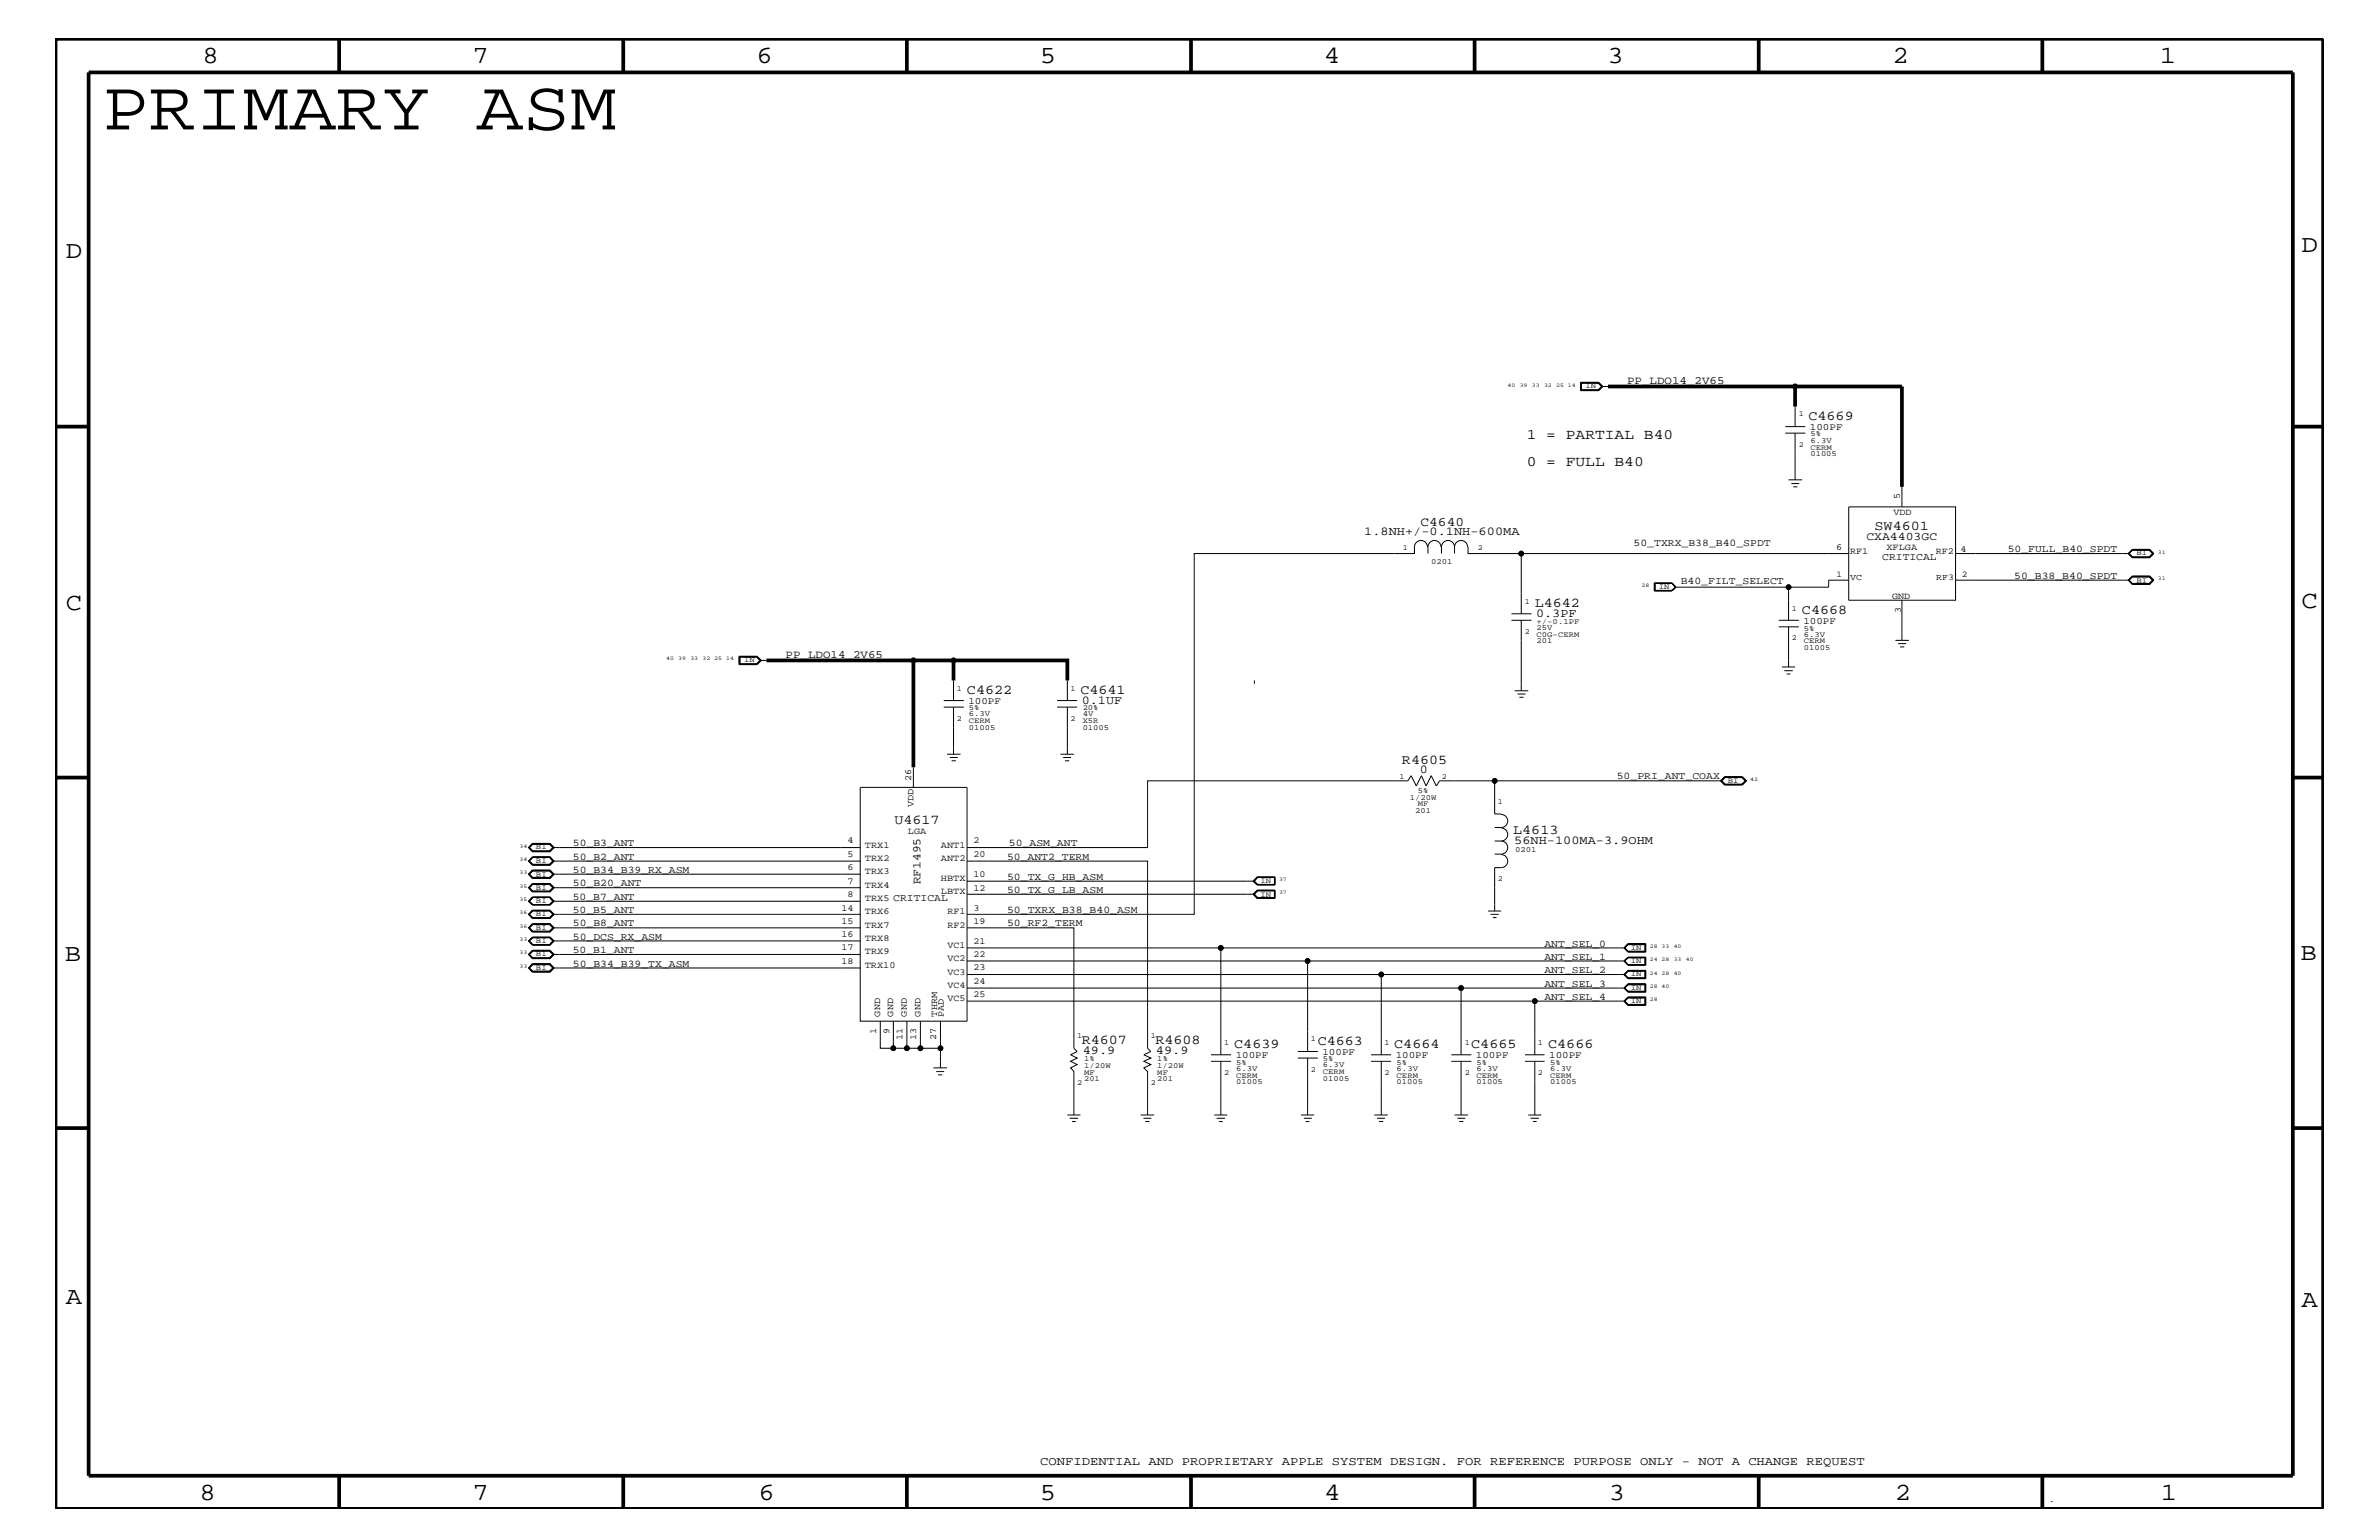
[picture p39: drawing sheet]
<svg xmlns="http://www.w3.org/2000/svg" width="432mm" height="279mm" viewBox="0 0 432 279" stroke-linecap="round" stroke-linejoin="round" font-family="sans-serif">
<defs><g id="words">
<text font-size="12.9" x="18.5" y="23.5">PRIMARY ASM</text>
<g font-size="4.5">
<text x="36.7" y="11.5">8</text>
<text x="85.8" y="11.5">7</text>
<text x="137.3" y="11.5">6</text>
<text x="188.7" y="11.5">5</text>
<text x="240.3" y="11.5">4</text>
<text x="291.8" y="11.5">3</text>
<text x="343.5" y="11.5">2</text>
<text x="392" y="11.5">1</text>
<text x="11.9" y="46.8">D</text>
<text x="417.7" y="45.7">D</text>
<text x="11.9" y="110.6">C</text>
<text x="417.7" y="110.3">C</text>
<text x="11.8" y="174.3">B</text>
<text x="417.6" y="174.2">B</text>
<text x="11.9" y="236.7">A</text>
<text x="417.7" y="237.1">A</text>
<text x="36.2" y="272.1">8</text>
<text x="85.8" y="272.1">7</text>
<text x="137.7" y="272.1">6</text>
<text x="188.7" y="272.1">5</text>
<text x="240.4" y="272.1">4</text>
<text x="292" y="272.1">3</text>
<text x="343.9" y="272.1">2</text>
<text x="392.2" y="272.1">1</text>
</g>
<g font-size="2.6">
<text x="277.1" y="79.7">1 = PARTIAL B40</text>
<text x="277.1" y="84.6">0 = FULL B40</text>
</g>
<g font-size="2.5">
<text x="328.3" y="76.2">C4669</text>
<text x="340.2" y="96.2">SW4601</text>
<text x="278.6" y="110.2">L4642</text>
<text x="327.1" y="111.4">C4668</text>
<text x="175.5" y="125.9">C4622</text>
<text x="196.1" y="125.9">C4641</text>
<text x="254.5" y="138.6">R4605</text>
<text x="162.3" y="149.5">U4617</text>
<text x="274.7" y="151.3">L4613</text>
<text x="196.3" y="189.4">R4607</text>
<text x="209.7" y="189.4">R4608</text>
<text x="224" y="190.2">C4639</text>
<text x="239.2" y="189.5">C4663</text>
<text x="253.1" y="190.2">C4664</text>
<text x="267" y="190.2">C4665</text>
<text x="281" y="190.2">C4666</text>
</g>
<text font-size="2.4" x="257.9" y="95.4">C4640</text>
<g font-size="2.2">
<text x="247.6" y="97.1">1.8NH+/-0.1NH-600MA</text>
<text x="278.8" y="112">0.3PF</text>
<text x="196.3" y="127.7">0.1UF</text>
<text x="257.7" y="140.3">0</text>
<text x="274.8" y="153.2">56NH-100MA-3.9OHM</text>
<text x="196.5" y="191.2">49.9</text>
<text x="209.8" y="191.2">49.9</text>
<text x="188.8" y="265.9">CONFIDENTIAL AND PROPRIETARY APPLE SYSTEM DESIGN. FOR REFERENCE PURPOSE ONLY - NOT A CHANGE REQUEST</text>
</g>
<g font-size="2.1">
<text x="338.8" y="98">CXA4403GC</text>
<text x="167" y="160.5" transform="rotate(-90 167 160.5)">RF1495</text>
</g>
<g font-size="2">
<text x="295.3" y="69.6">PP_LDO14_2V65</text>
<text x="142.6" y="119.3">PP_LDO14_2V65</text>
</g>
<g font-size="1.9">
<text x="296.5" y="99">50_TXRX_B38_B40_SPDT</text>
<text x="341.6" y="101.6">CRITICAL</text>
<text x="364.4" y="100.2">50_FULL_B40_SPDT</text>
<text x="305.1" y="106">B40_FILT_SELECT</text>
<text x="365.6" y="105">50_B38_B40_SPDT</text>
<text x="293.5" y="141.4">50_PRI_ANT_COAX</text>
<text x="104" y="156">50_B2_ANT</text>
<text x="104" y="153.5">50_B3_ANT</text>
<text x="182.8" y="156">50_ANT2_TERM</text>
<text x="183.1" y="153.5">50_ASM_ANT</text>
<text x="104" y="160.8">50_B20_ANT</text>
<text x="104" y="158.4">50_B34_B39_RX_ASM</text>
<text x="182.8" y="159.6">50_TX_G_HB_ASM</text>
<text x="182.8" y="162">50_TX_G_LB_ASM</text>
<text x="104" y="163.3">50_B7_ANT</text>
<text x="104" y="165.6">50_B5_ANT</text>
<text x="182.8" y="165.6">50_TXRX_B38_B40_ASM</text>
<text x="104" y="172.9">50_B1_ANT</text>
<text x="104" y="170.5">50_DCS_RX_ASM</text>
<text x="104" y="168.1">50_B8_ANT</text>
<text x="182.8" y="168.1">50_RF2_TERM</text>
<text x="280.3" y="171.7">ANT_SEL_0</text>
<text x="104" y="175.4">50_B34_B39_TX_ASM</text>
<text x="280.3" y="176.6">ANT_SEL_2</text>
<text x="280.3" y="174.2">ANT_SEL_1</text>
<text x="280.3" y="179">ANT_SEL_3</text>
<text x="280.3" y="181.4">ANT_SEL_4</text>
</g>
<g font-size="1.8">
<text x="328.5" y="78">100PF</text>
<text x="327.3" y="113.1">100PF</text>
<text x="175.8" y="127.7">100PF</text>
<text x="224.3" y="192">100PF</text>
<text x="240" y="191.4">100PF</text>
<text x="253.3" y="192">100PF</text>
<text x="267.9" y="192">100PF</text>
<text x="281.2" y="192">100PF</text>
</g>
<g font-size="1.7">
<text x="343.7" y="93.4">VDD</text>
<text x="344.8" y="90.6" transform="rotate(-90 344.8 90.6)">5</text>
<text x="333.2" y="99.9">6</text>
<text x="335.8" y="100.4">RF1</text>
<text x="342.4" y="99.9">XFLGA</text>
<text x="351.4" y="100.4">RF2</text>
<text x="355.9" y="100.1">4</text>
<text x="343.4" y="108.7">GND</text>
<text x="345" y="111.2" transform="rotate(-90 345 111.2)">3</text>
<text x="165.4" y="141.7" transform="rotate(-90 165.4 141.7)">26</text>
<text x="165.8" y="146.4" transform="rotate(-90 165.8 146.4)">VDD</text>
<text x="153.8" y="155.5">5</text>
<text x="153.8" y="153">4</text>
<text x="157" y="153.8">TRX1</text>
<text x="164.8" y="151.3">LGA</text>
<text x="170.8" y="153.8">ANT1</text>
<text x="176.7" y="155.5">20</text>
<text x="176.7" y="153">2</text>
<text x="153.8" y="160.3">7</text>
<text x="153.8" y="157.9">6</text>
<text x="157" y="161.1">TRX4</text>
<text x="157" y="158.6">TRX3</text>
<text x="157" y="156.2">TRX2</text>
<text x="170.8" y="159.9">HBTX</text>
<text x="170.8" y="156.2">ANT2</text>
<text x="176.7" y="159.1">10</text>
<text x="176.7" y="161.6">12</text>
<text x="152.7" y="167.6">15</text>
<text x="152.7" y="165.2">14</text>
<text x="153.8" y="162.8">8</text>
<text x="157" y="163.5">TRX5 CRITICAL</text>
<text x="157" y="165.9">TRX6</text>
<text x="170.8" y="162.2">LBTX</text>
<text x="172" y="165.9">RF1</text>
<text x="176.7" y="167.6">19</text>
<text x="176.7" y="165.2">3</text>
<text x="152.7" y="172.4">17</text>
<text x="152.7" y="170">16</text>
<text x="157" y="173.2">TRX9</text>
<text x="157" y="170.7">TRX8</text>
<text x="157" y="168.3">TRX7</text>
<text x="172" y="168.3">RF2</text>
<text x="172" y="172">VC1</text>
<text x="176.7" y="171.2">21</text>
<text x="176.7" y="173.7">22</text>
<text x="152.7" y="174.9">18</text>
<text x="157" y="175.6">TRX10</text>
<text x="172" y="174.4">VC2</text>
<text x="172" y="176.8">VC3</text>
<text x="172" y="179.3">VC4</text>
<text x="176.7" y="176.1">23</text>
<text x="176.7" y="178.5">24</text>
<text x="159.8" y="184.4" transform="rotate(-90 159.8 184.4)">GND</text>
<text x="162.1" y="184.4" transform="rotate(-90 162.1 184.4)">GND</text>
<text x="164.6" y="184.4" transform="rotate(-90 164.6 184.4)">GND</text>
<text x="167" y="184.4" transform="rotate(-90 167 184.4)">GND</text>
<text x="170.1" y="184.4" transform="rotate(-90 170.1 184.4)">THRM</text>
<text x="171.3" y="184.5" transform="rotate(-90 171.3 184.5)">PAD</text>
<text x="172" y="181.6">VC5</text>
<text x="176.7" y="181">25</text>
<text x="159" y="187.6" transform="rotate(-90 159 187.6)">1</text>
<text x="161.5" y="187.6" transform="rotate(-90 161.5 187.6)">9</text>
<text x="163.8" y="188.8" transform="rotate(-90 163.8 188.8)">11</text>
<text x="166.3" y="188.8" transform="rotate(-90 166.3 188.8)">13</text>
<text x="169.9" y="188.8" transform="rotate(-90 169.9 188.8)">27</text>
<text x="371.9" y="272.6">.</text>
</g>
<g font-size="1.6">
<text x="333.3" y="104.7">1</text>
<text x="335.8" y="105.3">VC</text>
<text x="351.5" y="105.3">RF3</text>
<text x="356.1" y="104.7">2</text>
</g>
<g font-size="1.4">
<text x="287.8" y="70.5">IN</text>
<text x="326.5" y="75.6">1</text>
<text x="326.5" y="81.1">2</text>
<text x="328.6" y="82.7">01005</text>
<text x="328.6" y="79.2">5%</text>
<text x="328.6" y="80.3">6.3V</text>
<text x="328.6" y="81.6">CERM</text>
<text x="254.6" y="99.9">1</text>
<text x="268.2" y="99.9">2</text>
<text x="387.8" y="100.8">BI</text>
<text x="259.8" y="102.4">0201</text>
<text x="301.1" y="106.9">IN</text>
<text x="387.8" y="105.7">BI</text>
<text x="276.8" y="109.5">1</text>
<text x="278.9" y="113.1">+/-0.1PF</text>
<text x="325.2" y="110.8">1</text>
<text x="276.8" y="115">2</text>
<text x="278.9" y="114.2">25V</text>
<text x="278.9" y="116.7">201</text>
<text x="278.9" y="115.5">C0G-CERM</text>
<text x="325.2" y="116.2">2</text>
<text x="327.4" y="117.9">01005</text>
<text x="327.4" y="115.5">6.3V</text>
<text x="327.4" y="114.4">5%</text>
<text x="327.4" y="116.7">CERM</text>
<text x="135" y="120.2">IN</text>
<text x="173.6" y="125.3">1</text>
<text x="194.3" y="125.3">1</text>
<text x="173.6" y="130.8">2</text>
<text x="175.9" y="128.9">5%</text>
<text x="175.9" y="130">6.3V</text>
<text x="175.9" y="131.3">CERM</text>
<text x="194.3" y="130.8">2</text>
<text x="196.5" y="128.9">20%</text>
<text x="196.5" y="131.3">X5R</text>
<text x="196.5" y="130">4V</text>
<text x="175.9" y="132.4">01005</text>
<text x="196.5" y="132.4">01005</text>
<text x="254" y="141.3">1</text>
<text x="257.3" y="143.9">5%</text>
<text x="261.7" y="141.3">2</text>
<text x="313.6" y="142">BI</text>
<text x="255.9" y="145.1">1/20W</text>
<text x="256.9" y="147.5">201</text>
<text x="257.3" y="146.2">MF</text>
<text x="271.9" y="145.9">1</text>
<text x="97.3" y="154.1">BI</text>
<text x="275" y="154.6">0201</text>
<text x="97.3" y="161.4">BI</text>
<text x="97.3" y="159">BI</text>
<text x="97.3" y="156.6">BI</text>
<text x="228.8" y="160.2">IN</text>
<text x="271.9" y="159.9">2</text>
<text x="97.3" y="163.9">BI</text>
<text x="97.3" y="166.2">BI</text>
<text x="228.8" y="162.7">IN</text>
<text x="97.3" y="171.1">BI</text>
<text x="97.3" y="168.7">BI</text>
<text x="97.3" y="173.5">BI</text>
<text x="296" y="172.3">IN</text>
<text x="97.3" y="176">BI</text>
<text x="296" y="177.2">IN</text>
<text x="296" y="174.8">IN</text>
<text x="296" y="179.6">IN</text>
<text x="296" y="182.1">IN</text>
<text x="195.5" y="188.3">1</text>
<text x="208.9" y="188.3">1</text>
<text x="222.2" y="189.5">1</text>
<text x="237.9" y="188.9">1</text>
<text x="251.3" y="189.5">1</text>
<text x="265.9" y="189.5">1</text>
<text x="279.1" y="189.5">1</text>
<text x="195.5" y="196.8">2</text>
<text x="196.8" y="192.6">1%</text>
<text x="196.8" y="195">MF</text>
<text x="196.8" y="196.2">201</text>
<text x="196.8" y="193.7">1/20W</text>
<text x="208.9" y="196.8">2</text>
<text x="210.1" y="195">MF</text>
<text x="210.1" y="192.6">1%</text>
<text x="210.1" y="196.2">201</text>
<text x="210.1" y="193.7">1/20W</text>
<text x="222.2" y="195">2</text>
<text x="224.4" y="193.2">5%</text>
<text x="224.4" y="195.5">CERM</text>
<text x="224.4" y="194.3">6.3V</text>
<text x="224.4" y="196.7">01005</text>
<text x="237.9" y="194.4">2</text>
<text x="240.1" y="193.7">6.3V</text>
<text x="240.1" y="192.6">5%</text>
<text x="240.1" y="194.8">CERM</text>
<text x="240.1" y="196.1">01005</text>
<text x="251.3" y="195">2</text>
<text x="253.5" y="195.5">CERM</text>
<text x="253.5" y="194.3">6.3V</text>
<text x="253.5" y="193.2">5%</text>
<text x="253.5" y="196.7">01005</text>
<text x="265.9" y="195">2</text>
<text x="268" y="196.7">01005</text>
<text x="268" y="193.2">5%</text>
<text x="268" y="195.5">CERM</text>
<text x="268" y="194.3">6.3V</text>
<text x="279.1" y="195">2</text>
<text x="281.3" y="196.7">01005</text>
<text x="281.3" y="193.2">5%</text>
<text x="281.3" y="194.3">6.3V</text>
<text x="281.3" y="195.5">CERM</text>
</g>
<g font-size="1">
<text x="273.6" y="70.1">40</text>
<text x="275.8" y="70.1">39</text>
<text x="278" y="70.1">33</text>
<text x="280.2" y="70.1">32</text>
<text x="282.4" y="70.1">25 14</text>
<text x="391.7" y="100.4">31</text>
<text x="297.9" y="106.5">28</text>
<text x="391.7" y="105.3">31</text>
<text x="120.9" y="119.8">40</text>
<text x="123.1" y="119.8">39</text>
<text x="125.3" y="119.8">33</text>
<text x="127.5" y="119.8">32 25</text>
<text x="131.8" y="119.8">14</text>
<text x="317.7" y="141.7">42</text>
<text x="94.3" y="153.8">34</text>
<text x="94.3" y="161.1">35</text>
<text x="94.3" y="158.6">33</text>
<text x="94.3" y="156.2">34</text>
<text x="232.2" y="159.9">37</text>
<text x="94.3" y="163.5">35</text>
<text x="94.3" y="165.9">36</text>
<text x="232.2" y="162.2">37</text>
<text x="94.3" y="170.7">33</text>
<text x="94.3" y="168.3">36</text>
<text x="94.3" y="173.2">33</text>
<text x="299.5" y="172">28 33</text>
<text x="303.8" y="172">40</text>
<text x="94.3" y="175.6">33</text>
<text x="299.5" y="176.8">24 28</text>
<text x="299.5" y="174.4">24 28</text>
<text x="299.5" y="179.3">28 40</text>
<text x="303.8" y="176.8">40</text>
<text x="303.8" y="174.4">33</text>
<text x="306" y="174.4">40</text>
<text x="299.5" y="181.6">28</text>
</g>
</g></defs>
<g fill="none" stroke="#000" stroke-width=".18">
<path d="M286.9 69.4h3.3l.7 .7-.7 .8h-3.3zM287 69.4h3.2l.6 .7-.6 .7h-3.2zM287 69.5h3.1l.6 .6M287 69.4v1.4M290.1 69.4l.7 .7-.7 .7M290.7 70.1h1.2M290.7 70.1l-.6 .6h-3.1M324 77.4h3.7M324 78.6h3.7M325.8 73.8v3.6M325.8 78.6v8.5M259.1 99.2a1.19 1.19 0 0 0-1.2-1.1 1.19 1.19 0 0 0-1.2 1.1v1.2h-39.9v65.5h-41.3"/>
<path d="M261.6 99.2a1.19 1.19 0 0 0-1.2-1.1 1.19 1.19 0 0 0-1.2 1.1v1.2M264 99.2a1.19 1.19 0 0 1 1.2-1.1 1.19 1.19 0 0 1 1.2 1.1M264 99.2a1.19 1.19 0 0 0-1.2-1.1 1.19 1.19 0 0 0-1.2 1.1v1.2M264 99.2v1.2M266.5 99.2v1.2h9.6M324.6 87.1h2.5M325.1 87.7h1.5M325.5 88.3h.7M335.6 92h19.3v16.9h-19.3zM345.2 88.3v3.7M387 99.8h3.2l.6 .6-.6 .7h-3.2M387 99.7h3.2l.7 .7-.7 .8h-3.2l-.7-.8z"/>
<path d="M387 99.8h3.1l.6 .6-.6 .6h-3.1l-.6-.6zM387 99.8l-.6 .6 .6 .7M134.1 119.1h3.3l.8 .7-.8 .8h-3.3zM134.3 119.1v1.4M134.3 119.2h3l.6 .6M137.3 119.1l.8 .7-.8 .7M137.3 119.1l.7 .7-.7 .7M137.3 119.1h-3.1v1.4h3.1M137.9 119.8h1.2M137.9 119.8l-.6 .6h-3M274.3 111.4h3.7M274.3 112.5h3.7"/>
<path d="M276.1 112.5v12.8M300.3 105.9h3.2M300.3 107.1h3.2M300.3 105.8v1.4M300.4 105.9v1.2M303.5 105.8h-3.3v1.4h3.3M303.5 105.8l.7 .7-.7 .7M303.5 105.9l.6 .6M303.5 105.8l.6 .7M304.1 106.5l-.6 .6M304.1 106.5h20.5v6M304.1 106.5l-.6 .7"/>
<path d="M322.9 112.5h3.6M322.9 113.7h3.6M324.6 113.7v7.3M335.6 100.4h-59.5v11M335.6 105.3h-3.7v1.2h-7.3M344 116.2h2.5M344.5 116.8h1.5M344.9 117.4h.7M345.2 108.9v7.3M354.9 105.3h31.5M354.9 100.4h31.5M386.4 105.3l.6-.6h3.2l.6 .6-.6 .6h-3.2z"/>
<path d="M386.4 105.3l.6-.6h3.1l.6 .6-.6 .6h-3.1zM387 104.6h3.2l.6 .7-.6 .7h-3.2l-.6-.7zM387 104.5h3.2l.7 .8-.7 .7h-3.2l-.7-.7zM165.8 139.2v3.7M171.3 128.3h3.6M171.3 127.1h3.6M171.9 136.8h2.4M172.4 137.4h1.4M172.7 138h.8M173.1 123.5v3.6M173.1 128.3v8.5M191.9 127.1h3.6"/>
<path d="M191.9 128.3h3.6M192.5 136.8h2.4M193 137.4h1.4M193.3 138h.8M193.7 123.5v3.6M193.7 128.3v8.5M227.7 123.5v.6M274.9 125.3h2.5M275.4 125.9h1.5M275.8 126.5h.7M323.4 121h2.4M323.9 121.7h1.5"/>
<path d="M324.3 122.3h.7M95.9 158.6l.8-.7h3.1l.7 .7-.7 .8h-3.1zM96 158.6l.7-.6h3l.7 .6-.7 .7h-3zM96.6 157.8h3.2l.8 .8-.8 .8h-3.2l-.7-.8zM96.6 155.5h3.2l.8 .7-.8 .8h-3.2l-.7-.8zM96.6 153h3.2l.8 .8-.8 .7h-3.2l-.7-.7zM96.7 155.5h3.1l.7 .7-.7 .7h-3.1l-.8-.7zM96.7 153.1h3.1l.7 .7-.7 .7h-3.1M96.7 155.6h3l.7 .6-.7 .6h-3M96.7 153.1h3l.7 .7-.7 .7h-3M96.7 158l-.6 .6 .6 .6h3l.6-.6M96.7 155.6l-.7 .6 .7 .6"/>
<path d="M96.7 155.6l-.6 .6 .6 .6M96.7 153.1l-.8 .7 .8 .7M96.7 153.1l-.7 .7 .7 .7M96.7 158h3l.6 .6h55.8M96.7 155.6h3l.6 .6h55.8M100.3 156.2l-.6 .6h-3M100.3 153.8l-.6 .6h-3l-.6-.6 .6-.6h3l.6 .6h55.8M156.1 142.9h19.4v42.4h-19.4zM175.5 156.2h32.8v34l.6 .6-1.3 .6 1.3 .6-1.3 .6 1.3 .5-1.3 .6 .7 .7v7.9M175.5 159.9h52.2M228.2 159.1l-.7 .8 .7 .6M228.2 159.1l-.8 .8 .8 .6"/>
<path d="M228.2 159.2h3.1v1.3h-3.1l-.6-.6zM228.2 159.1h3.2v1.4h-3.2M228.3 159.2l-.6 .7 .6 .6M271.3 152.6h1.2M271.3 141.7v6h1.2M272.5 152.6a1.19 1.19 0 0 1 1.2 1.2 1.19 1.19 0 0 1-1.2 1.2h-1.2M272.5 147.8a1.19 1.19 0 0 1 1.2 1.1 1.19 1.19 0 0 1-1.2 1.2h-1.2M272.5 150.2a1.19 1.19 0 0 1 1.2 1.2 1.19 1.19 0 0 1-1.2 1.2M272.5 155a1.19 1.19 0 0 1 1.2 1.2 1.19 1.19 0 0 1-1.2 1.2h-1.2v7.9M312.5 141.7l.6 .6h3.1l.6-.6-.6-.6h-3.1l-.6 .6h-51.2l-.6 .9-.9-1.9-1 1.9-.8-1.9-.9 1.9-1-1.9-.6 1h-47.2v12.1h-32.8M313 140.9h3.2l.8 .8-.8 .7h-3.2l-.7-.7zM316.2 141h-3.1l-.7 .7 .7 .6h3.1"/>
<path d="M316.2 141h-3.2l-.6 .7 .6 .6h3.2M316.2 141l.7 .7-.7 .6M316.2 141l.6 .7-.6 .6M95.9 170.7l.8-.7h3.1l.7 .7-.7 .8h-3.1zM96.6 170h3.2l.8 .7-.8 .8h-3.2l-.7-.8zM96.6 174.9h3.2l.8 .7-.8 .8h-3.2l-.7-.8zM96.6 167.6h3.2l.8 .7-.8 .8h-3.2l-.7-.8zM96.6 162.8h3.2l.8 .7-.8 .7h-3.2l-.7-.7zM96.6 165.1h3.2l.8 .8-.8 .7h-3.2l-.7-.7zM96.6 172.4h3.2l.8 .8-.8 .7h-3.2l-.7-.7zM96.6 160.3h3.2l.8 .8-.8 .7h-3.2l-.7-.7zM96.7 174.9h3.1l.7 .7-.7 .7h-3.1l-.8-.7z"/>
<path d="M96.7 167.7h3.1l.7 .6-.7 .7h-3.1M96.7 162.8h3.1l.7 .7-.7 .7h-3.1l-.8-.7zM96.7 165.2h3.1l.7 .7-.7 .7h-3.1M96.7 172.5h3.1l.7 .7-.7 .6h-3.1M96.7 160.4h3.1l.7 .7-.7 .6h-3.1M96.7 170.1h3l.7 .6-.7 .7h-3M96.7 174.9h3l.7 .7-.7 .6h-3l-.7-.6zM96.7 167.7h3l.7 .6-.7 .7h-3M96.7 162.8h3l.7 .7-.7 .6h-3M96.7 165.2h3l.7 .7-.7 .7h-3M96.7 172.5h3l.7 .7-.7 .6h-3M96.7 160.4h3l.7 .7-.7 .6h-3"/>
<path d="M96.7 170.1l-.7 .6 .7 .7M96.7 170.1l-.6 .6 .6 .7M96.7 167.7l-.8 .6 .8 .7M96.7 167.7l-.7 .6 .7 .7M96.7 162.8l-.7 .7 .7 .6M96.7 162.8l-.6 .7 .6 .6M96.7 165.2l-.8 .7 .8 .7M96.7 165.2l-.7 .7 .7 .7M96.7 172.5l-.8 .7 .8 .6M96.7 172.5l-.7 .7 .7 .6M96.7 160.4l-.8 .7 .8 .6M96.7 160.4l-.7 .7 .7 .6"/>
<path d="M96.7 170.1h3l.6 .6h55.8M96.7 162.8h3l.6 .7h55.8M100.3 170.7l-.6 .7h-3M100.3 175.6l-.6 .6h-3M100.3 168.3l-.6 .6h-3l-.6-.6 .6-.6h3l.6 .6h55.8M100.3 163.5l-.6 .6h-3M100.3 165.9l-.6 .6h-3l-.6-.6 .6-.6h3l.6 .6h55.8M100.3 173.2l-.6 .6h-3l-.6-.6 .6-.6h3l.6 .6h55.8M100.3 161.1l-.6 .5h-3l-.6-.5 .6-.6h3l.6 .6h55.8M156.1 175.6h-55.8l-.6-.6h-3l-.6 .6 .6 .6M175.5 168.3h19.4v21.9l.6 .6-1.2 .6 1.2 .6-1.2 .6 1.2 .5-1.2 .6 .6 .7v7.9M175.5 162.2h52.2"/>
<path d="M175.5 172h119.4M175.5 176.8h75.2M175.5 179.3h89.7M175.5 174.4h119.4M221.6 172v19.4M227.4 162.2l.8-.7h3.2v1.5h-3.2zM228.2 161.6l-.6 .6 .6 .7h3.1v-1.3M228.2 161.6l-.7 .6 .7 .8M228.2 161.6h3.2M231.3 161.6h-3l-.6 .6 .6 .6h3M237.3 174.4v16.4M270.1 165.3h2.4"/>
<path d="M270.5 165.9h1.6M270.9 166.5h.7M294.7 176.8l.8-.8h3.2v1.6h-3.2zM294.7 179.3l.8-.8h3.2v1.5h-3.2zM294.8 176.8l.7-.7h3.1v1.4h-3.1zM294.8 174.4l.7 .7M294.8 174.4l.7 .6M294.8 179.3l.7 .6M294.9 176.8l.6-.6h3.1v1.2h-3.1zM294.9 172l.6-.6h3.1v1.2h-3.1zM294.9 176.8h-44.2v14.6M294.9 179.3h-29.7v12.1"/>
<path d="M295.5 173.8l-.6 .6 .6 .6M295.5 178.7l-.6 .6 .6 .6M295.5 171.2h3.2v1.5h-3.2l-.8-.7zM295.5 173.7h3.2v1.4h-3.2M295.5 178.7h3.1v1.2M295.5 173.8h3.1M295.5 173.7l-.7 .7M295.5 173.8l-.7 .6M295.5 171.2l-.7 .8M295.5 178.5l-.7 .8M295.5 173.7l-.8 .7 .8 .7M295.5 175h3.1"/>
<path d="M295.5 179.9h3.1M298.6 173.8v1.2M298.6 171.3h-3.1l-.7 .7M298.6 178.6h-3.1l-.7 .7M298.6 171.2v1.5h-3.1l-.7-.7M298.6 173.7v1.4M298.6 178.5v1.4h-3.1l-.7-.6M159.8 185.3v4.9h2.3v-4.9M162.1 190.2h2.5M164.6 185.3v3.6M167.1 185.3v4.9h-2.5v-1.3M167.1 190.2h3.6"/>
<path d="M169.4 193.7h2.5M169.9 194.4h1.5M170.3 195h.7M170.7 185.3v8.4M175.5 181.6h103.1M219.8 191.4h3.6M219.8 192.6h3.6M221.6 192.6v9.7M235.6 192h3.6M235.6 190.8h3.6M237.3 192v10.3M248.9 191.4h3.6"/>
<path d="M248.9 192.6h3.6M250.7 192.6v9.7M263.4 192.6h3.7M263.4 191.4h3.7M265.2 192.6v9.7M276.8 191.4h3.5M276.8 192.6h3.5M278.6 192.6v9.7M294.8 181.6l.7 .8M294.8 181.6l.7 .7h3.1M294.8 181.6l.7-.6h3.1v1.4M294.9 181.6h-16.3v9.8"/>
<path d="M295.5 181l-.6 .6 .6 .6h3.1v-1.2M295.5 180.9h3.2v1.5h-3.2l-.8-.8zM295.5 181h3.1M295.5 181l-.7 .6M193.7 202.3h2.4M194.2 202.9h1.5M194.6 203.5h.7M207 202.3h2.5M207.5 202.9h1.5M207.9 203.5h.7M220.4 202.3h2.4M220.8 202.9h1.5"/>
<path d="M221.2 203.5h.7M236.1 202.3h2.4M236.7 202.9h1.4M237 203.5h.7M249.4 202.3h2.5M250 202.9h1.4M250.3 203.5h.8M264 202.3h2.5M264.5 202.9h1.5M264.9 203.5h.7M277.4 202.3h2.4M277.8 202.9h1.5"/>
<path d="M278.2 203.5h.7"/>
<circle cx="325.8" cy="70.1" r=".42"/>
<circle cx="165.8" cy="119.8" r=".42"/>
<circle cx="173.1" cy="119.8" r=".42"/>
<circle cx="276.1" cy="100.4" r=".42"/>
<circle cx="324.6" cy="106.5" r=".42"/>
<circle cx="271.3" cy="141.7" r=".42"/>
<circle cx="221.6" cy="172" r=".42"/>
<circle cx="237.3" cy="174.4" r=".42"/>
<circle cx="250.7" cy="176.8" r=".42"/>
<circle cx="265.2" cy="179.3" r=".42"/>
<circle cx="162.1" cy="190.2" r=".42"/>
<circle cx="164.6" cy="190.2" r=".42"/>
<circle cx="167.1" cy="190.2" r=".42"/>
<circle cx="170.7" cy="190.2" r=".42"/>
<circle cx="278.6" cy="181.6" r=".42"/>
</g>
<g fill="none" stroke="#000" stroke-width=".68" stroke-linecap="butt">
<path d="M10.1 7h411.6v266.8h-411.6zM16.1 13.1h400.1v254.6h-400.1zM61.6 7v6.1M113.1 7v6.1M164.6 7v6.1M216.2 7v6.1M267.6 7v6.1M319.2 7v6.1M370.7 7v6.1M10.1 77.4h6M291.9 70.1h33.9v3.7M325.8 70.1h19.4v18.2"/>
<path d="M416.2 77.4h5.5M139.1 119.8h34v3.7M165.8 119.8v19.4M173.1 119.8h20.6v3.7M10.1 141.1h6M416.2 141.1h5.5M10.1 204.7h6M416.2 204.7h5.5M61.6 267.7v6.1M113.1 267.7v6.1M164.6 267.7v6.1M216.2 268v5.8"/>
<path d="M267.6 267.7v6.1M319.2 267.7v6.1M370.7 267.7v6.1"/>
</g>
<g fill="#000">
<circle cx="325.8" cy="70.1" r=".42"/>
<circle cx="165.8" cy="119.8" r=".42"/>
<circle cx="173.1" cy="119.8" r=".42"/>
<circle cx="276.1" cy="100.4" r=".42"/>
<circle cx="324.6" cy="106.5" r=".42"/>
<circle cx="271.3" cy="141.7" r=".42"/>
<circle cx="221.6" cy="172" r=".42"/>
<circle cx="237.3" cy="174.4" r=".42"/>
<circle cx="250.7" cy="176.8" r=".42"/>
<circle cx="265.2" cy="179.3" r=".42"/>
<circle cx="162.1" cy="190.2" r=".42"/>
<circle cx="164.6" cy="190.2" r=".42"/>
<circle cx="167.1" cy="190.2" r=".42"/>
<circle cx="170.7" cy="190.2" r=".42"/>
<circle cx="278.6" cy="181.6" r=".42"/>
</g>
<use href="#words"/>
</svg>
